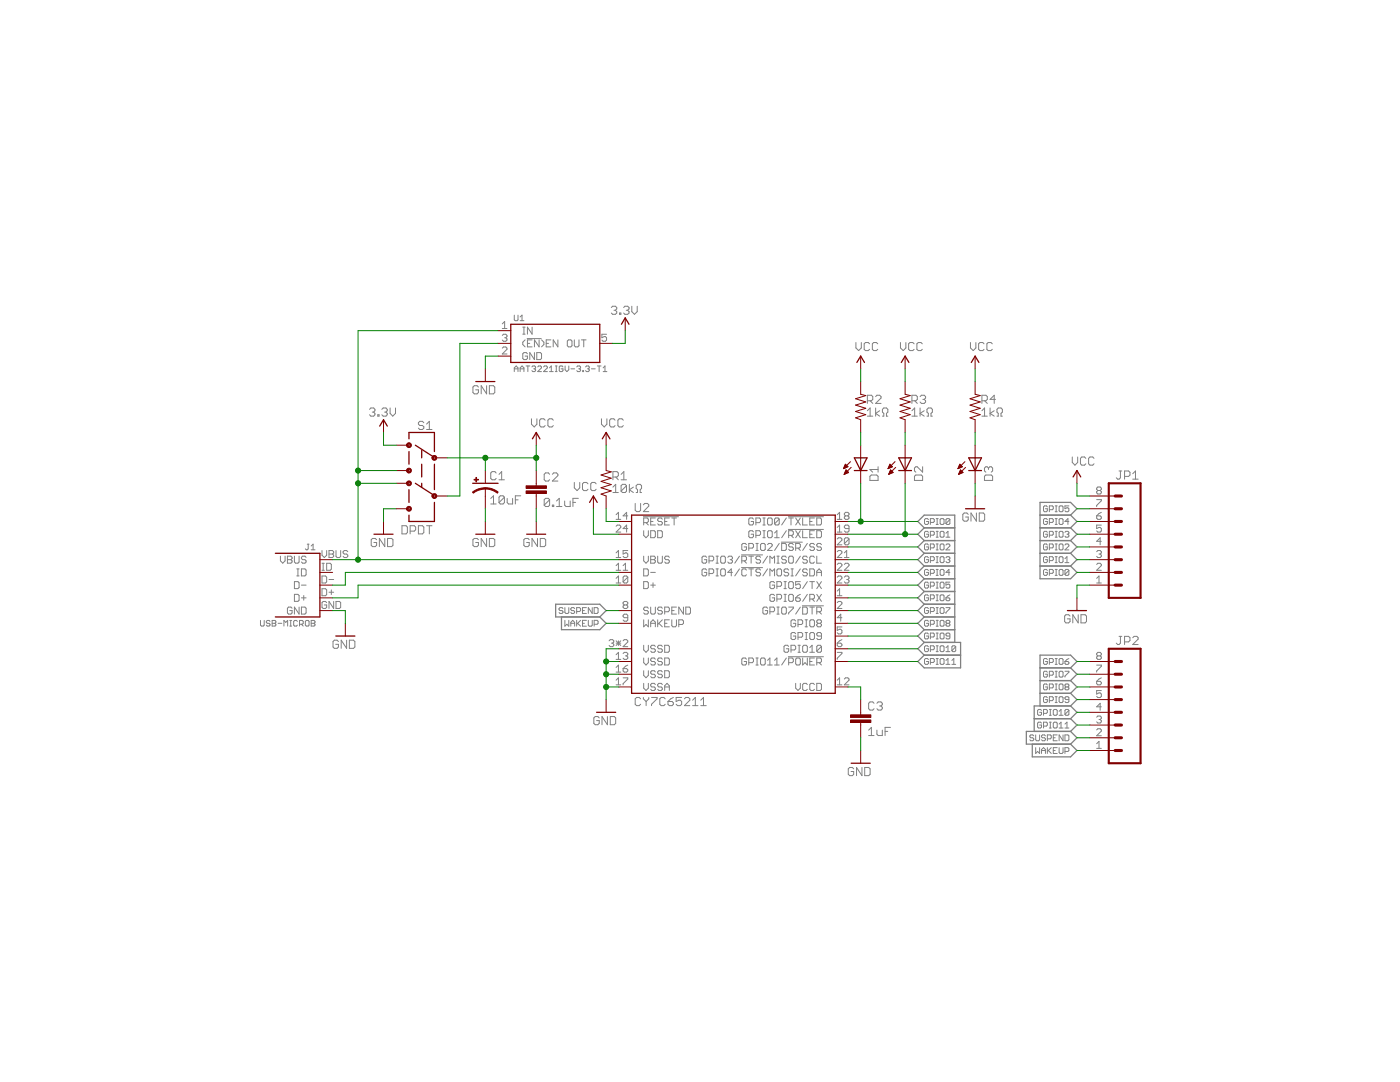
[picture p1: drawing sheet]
<svg xmlns="http://www.w3.org/2000/svg" width="279mm" height="216mm" viewBox="0 0 279 216" stroke-linecap="round" stroke-linejoin="round" font-family="sans-serif">
<g fill="none" stroke="#808080" stroke-width=".2">
<path d="M95.5 77.2l-.3-.2h-.5l-.3 .2v1.1l.3 .3h.5l.3-.3v-.5h-.6M97.1 77v1.6l-1.1-1.6v1.6M97.7 77h.8l.2 .2v1.1l-.2 .3h-.8zM100.2 69.5l.3-.3h.4l.3 .3v.2l-1 .9h1M100.2 64.6l.5-.4v1.4M100.2 65.6h1M100.2 66.9l.3-.2h.4l.3 .2v.3l-.3 .2M100.7 67.4h.2M100.9 67.4l.3 .2v.3l-.3 .2h-.4l-.3-.2M102.6 62.9v.9l.2 .2h.4l.2-.2v-.9M102.6 74.1v-.7l.4-.4 .4 .4v.7M102.6 73.6h.8"/>
<path d="M103.8 74.1v-.7l.4-.4 .4 .4v.7M103.8 64h.8M103.8 63.2l.4-.3v1.1M103.8 73.6h.8M104.3 66.7h.5M104.3 65.3h.5M104.6 65.3v1.4M104.8 67.8l-.5 .5v.4l.5 .5M105 73h.7M105.2 67.6h2.8M105.3 70.6l-.3-.2h-.4l-.3 .2v.9l.3 .3h.4l.3-.3v-.4h-.5M105.3 68.5h.4"/>
<path d="M105.3 73v1.1M106.2 73.2l.1-.2h.4l.2 .2-.2 .4M106.2 65.3v1.4l-.9-1.4v1.4M106.2 67.8h-.9v1.4h.9M106.5 73.6h.2M106.7 70.4v1.4l-1-1.4v1.4M106.7 73.6l.2 .2-.2 .3h-.4l-.1-.1M107.1 70.4h.7l.3 .2v.9l-.3 .3h-.7zM107.3 73.2l.2-.2h.4l.2 .2v.2l-.8 .7h.8M107.6 67.8v1.4l-.9-1.4v1.4M108.1 67.8l.4 .5v.4l-.4 .5M108.5 73.2l.2-.2h.4l.1 .2v.2l-.7 .7h.7"/>
<path d="M109 68.5h.5M109.7 74.1h.7M109.7 73.4l.3-.4v1.1M109.9 67.8h-.9v1.4h.9M110.8 73h.4M110.8 74.1h.4M111 73v1.1M111.3 67.8v1.4l-.9-1.4v1.4M112.4 73.2l-.2-.2h-.4l-.2 .2v.8l.2 .1h.4l.2-.1v-.4h-.4M112.8 73v.8l.3 .3 .4-.3v-.8M113.2 68.1l.3-.3h.4l.3 .3v.9l-.3 .2h-.4l-.3-.2zM113.9 73.6h.8"/>
<path d="M114.6 67.8v1.2l.3 .2h.4l.2-.2v-1.2M115.1 73.2l.2-.2h.4l.2 .2-.2 .4M115.5 73.6h.2M115.7 73.6l.2 .2-.2 .3h-.4l-.2-.1M116 67.8h1M116.3 74h.2v.1h-.2zM116.5 67.8v1.4M116.9 73.2l.2-.2h.3l.2 .2-.2 .4M117.2 73.6h.2M117.4 73.6l.2 .2-.2 .3h-.3l-.2-.1M118 73.6h.8M119.2 73h.8"/>
<path d="M119.6 73v1.1M120.4 74.1h.7M120.4 73.4l.3-.4v1.1M121.1 66.7h-1v.7l.7-.2 .3 .2v.5l-.3 .2h-.4l-.3-.2M122 61.4l.3-.3h.5l.3 .3v.2l-.3 .3M122.5 61.9h.3M122.8 61.9l.3 .3v.3l-.3 .2h-.5l-.3-.2M123.6 62.5h.3v.2h-.3zM124.5 61.4l.2-.3h.6l.2 .3v.2l-.2 .3M125 61.9h.3M125.3 61.9l.2 .3v.3l-.2 .2h-.6l-.2-.2M126.1 61.1v1.1l.5 .5 .6-.5v-1.1"/>
<path d="M170.8 68.3v1.1l.6 .6 .5-.6v-1.1M173.1 80h.8l.3-.3v-.6l-.3-.2h-.8v1.6M173.5 68.6l-.2-.3h-.6l-.2 .3v1.1l.2 .3h.6l.2-.3M173.7 80l.5 .5M174.8 79.1l.2-.2h.6l.2 .2v.3l-1 1.1h1M175.2 68.6l-.3-.3h-.5l-.3 .3v1.1l.3 .3h.5l.3-.3M179.7 68.3v1.1l.6 .6 .5-.6v-1.1M182 80h.8l.3-.3v-.6l-.3-.2h-.8v1.6M182.4 68.6l-.2-.3h-.6l-.3 .3v1.1l.3 .3h.6l.2-.3M182.5 80l.6 .5M183.6 79.1l.3-.2h.5l.3 .2v.3l-.3 .3M184.1 68.6l-.3-.3h-.5l-.3 .3v1.1l.3 .3h.5l.3-.3"/>
<path d="M184.2 79.7h.2M184.4 79.7l.3 .3v.2l-.3 .3h-.5l-.3-.3M193.7 68.3v1.1l.5 .6 .6-.6v-1.1M196 80h.8l.2-.3v-.6l-.2-.2h-.8v1.6M196.4 68.6l-.3-.3h-.5l-.3 .3v1.1l.3 .3h.5l.3-.3M196.5 80l.5 .5M198 68.6l-.2-.3h-.6l-.2 .3v1.1l.2 .3h.6l.2-.3M198.7 79.7h-1.1l.8-.8v1.6M73.7 81.7l.3-.3h.6l.2 .3v.3l-.2 .2M74.3 82.2h.3M74.6 82.2l.2 .3v.3l-.2 .2h-.6l-.3-.2M75.4 82.8h.2v.2h-.2z"/>
<path d="M76.2 81.7l.3-.3h.5l.3 .3v.3l-.3 .2M76.8 82.2h.2M77 82.2l.3 .3v.3l-.3 .2h-.5l-.3-.2M77.9 81.4v1.1l.5 .5 .5-.5v-1.1M84.6 84.3l-.3-.2h-.5l-.3 .2v.3l.3 .3h.5l.3 .3v.2l-.3 .3h-.5l-.3-.3M85.1 84.6l.6-.5v1.6M85.1 85.7h1.1M97.9 99.5l.6-.6v1.7M99 94.4l-.2-.3h-.6l-.3 .3v1.1l.3 .2h.6l.2-.2M99.6 95.7h1.1M99.6 94.7l.5-.6v1.6M100.7 99.2l-1.1 1.1"/>
<path d="M100.7 99.2v1.1l-.3 .3h-.6l-.2-.3M100.7 99.2l-.3-.3h-.6l-.2 .3v1.1M101.2 99.5v.8l.3 .3h.8v-1.1M102.8 99.7h.6M103.9 98.9h-1.1v1.7M106.1 83.6v1l.5 .6 .5-.6v-1M108.8 83.8l-.3-.2h-.5l-.3 .2v1.1l.3 .3h.5l.3-.3M109.7 94.6l-.3-.2h-.5l-.3 .2v1.1l.3 .3h.5l.3-.3M109.7 99.7l-.3-.3h-.5l-.3 .3v1.1M109.7 99.7v1.1l-.3 .3h-.5l-.3-.3M109.7 99.7l-1.1 1.1M110.2 94.6l.3-.2h.6l.2 .2v.3l-1.1 1.1h1.1"/>
<path d="M110.4 83.8l-.2-.2h-.6l-.3 .2v1.1l.3 .3h.6l.2-.3M111.1 100l.5-.6v1.7M112.7 100v.8l.3 .3h.8v-1.1M114.6 96.3v1l.6 .6 .5-.6v-1M115.4 99.4h-1.1v1.7M117.3 96.5l-.2-.2h-.6l-.3 .2v1.1l.3 .3h.6l.2-.3M119 96.5l-.3-.2h-.5l-.3 .2v1.1l.3 .3h.5l.3-.3M120 83.6v1l.6 .6 .5-.6v-1M122.3 97.2l.6-.6v1.7M122.3 98.3h1.1M122.3 95.2h.8l.3-.3v-.5l-.3-.3h-.8v1.6M122.7 83.8l-.2-.2h-.6l-.2 .2v1.1l.2 .3h.6l.2-.3"/>
<path d="M122.9 95.2l.5 .5M124 95.7h1M124 94.7l.5-.6v1.6M124.4 83.8l-.3-.2h-.5l-.3 .2v1.1l.3 .3h.5l.3-.3M125 96.9l-.2-.3h-.6l-.2 .3v1.1M125 96.9v1.1l-.2 .3h-.6l-.2-.3M125 96.9l-1 1.1M125.6 96.6v1.7M126.4 97.2l-.8 .5 .8 .6M127 98.3h.2v-.6l-.2-.2v-.6l.2-.3h.6l.2 .3v.6l-.2 .2v.6h.2M173.1 82l.6-.6v1.6M173.1 83h1.1"/>
<path d="M173.6 95l.3-.2h1.1l.2 .2v.9h-1.6zM174.8 81.4v1.6M175.2 93.1v1.1M175.2 93.7h-1.6l.6 .5M175.6 82l-.8 .5 .8 .5M176.1 83h.3v-.5l-.3-.3v-.5l.3-.3h.5l.3 .3v.5l-.3 .3v.5h.3M182 83h1.1M182 82l.5-.6v1.6M182.5 95l.3-.2h1.1l.2 .2v.9h-1.6zM183.6 81.4v1.6M184.1 93.1v1.1l-1.1-1.1h-.2l-.3 .3v.6l.3 .2M184.4 82l-.8 .5 .8 .5"/>
<path d="M185 83h.3v-.5l-.3-.3v-.5l.3-.3h.5l.3 .3v.5l-.3 .3v.5h.3M196 83h1M196 82l.5-.6v1.6M196.5 95l.2-.2h1.1l.3 .2v.9h-1.6zM197.3 93.4l-.3-.3h-.3l-.2 .3v.6l.2 .2M197.3 93.4l.2-.3h.3l.3 .3v.6l-.3 .2M197.3 93.4v.3M197.6 81.4v1.6M198.4 82l-.8 .5 .8 .5M199 83h.2v-.5l-.2-.3v-.5l.2-.3h.6l.2 .3v.5l-.2 .3v.5h.2M214 91.2v1.1l.5 .5 .6-.5v-1.1M216.7 91.5l-.3-.3h-.5l-.3 .3v1l.3 .3h.5l.3-.3"/>
<path d="M218.3 91.5l-.2-.3h-.6l-.2 .3v1l.2 .3h.6l.2-.3M218.9 99.7h.9v.2l-.9 1v.2M219.1 97.9h.5M219.1 97.9l-.2-.3v-.2l.2-.2h.5l.2 .2v.2l-.2 .3M219.1 97.9l-.2 .2v.2l.2 .3h.5l.2-.3v-.2l-.2-.2M223.3 94h.6M223.6 94v1.3l-.3 .3h-.2l-.3-.3M224.4 95.1h.8l.3-.3v-.5l-.3-.3h-.8v1.6M226.1 95.6h1M226.1 94.5l.5-.5v1.6M56 111v.9l.4 .5 .5-.5v-.9M57.4 111h.7l.2 .2v.2l-.2 .3 .2 .2v.2l-.2 .3h-.7z"/>
<path d="M57.4 111.7h.7M58.8 118.6h.7l.2 .2v1l-.2 .2h-.7zM58.8 116.1h.7l.2 .2v.9l-.2 .3h-.7zM58.8 111v1.1l.2 .3h.5l.2-.3v-1.1M59.2 114.9h.5M59.2 113.5h.5M59.5 113.5v1.4M60.2 119.3h.9M60.2 116.8h.9M60.2 113.5h.7l.2 .2v1l-.2 .2h-.7zM60.6 118.8v1M61.1 111.2l-.2-.2h-.5l-.2 .2v.2l.2 .3h.5l.2 .2v.2l-.2 .3h-.5l-.2-.3"/>
<path d="M61.3 108.6h.4M61.5 108.6v.9l-.2 .2-.4-.2M62.1 109.7h.8M62.1 108.9l.4-.3v1.1M64.3 117.5h.7l.2 .2v.9l-.2 .3h-.7zM64.3 114.9h.7l.2 .3v.9l-.2 .2h-.7zM64.3 113.8h.4M64.3 112.4h.4M64.3 109.9v.9l.4 .5 .5-.5v-.9M64.5 112.4v1.4M65.2 112.4h.7l.2 .2v1l-.2 .2h-.7zM65.7 109.9h.7l.2 .2v.2l-.2 .3 .2 .2v.2l-.2 .3h-.7z"/>
<path d="M65.7 115.6h.9M65.7 110.6h.7M65.7 118.2h.9M66.1 117.7v.9M67.1 109.9v1.1l.2 .3h.5l.2-.3v-1.1M69.4 110.1l-.2-.2h-.5l-.2 .2v.2l.2 .3h.5l.2 .2v.2l-.2 .3h-.5l-.2-.3M75.2 107.7l-.3-.3h-.6l-.2 .3v1.1l.2 .3h.6l.3-.3v-.6h-.6M76.8 107.4v1.7l-1.1-1.7v1.7M77.3 107.4h.9l.2 .3v1.1l-.2 .3h-.9zM80.2 104.9h.8l.3 .3v1.1l-.3 .2h-.8zM81.9 106h.8l.3-.3v-.5l-.3-.3h-.8v1.6M83.5 104.9h.8l.3 .3v1.1l-.3 .2h-.8z"/>
<path d="M85.1 104.9h1.1M85.7 104.9v1.6M95.5 107.7l-.3-.3h-.5l-.3 .3v1.1l.3 .3h.5l.3-.3v-.6h-.6M97.1 107.4v1.7l-1.1-1.7v1.7M97.7 107.4h.8l.2 .3v1.1l-.2 .3h-.8zM97.9 100.6h1.1M105.6 107.7l-.2-.3h-.6l-.3 .3v1.1l.3 .3h.6l.2-.3v-.6h-.5M107.3 107.4v1.7l-1.1-1.7v1.7M107.8 107.4h.8l.3 .3v1.1l-.3 .3h-.8zM110.2 100.8h.3v.3h-.3zM111.1 101.1h1M114.3 100.2h.6"/>
<path d="M123 102.7l.4-.5v1.4M123 110.3l.4-.4v1.4M123 112.9l.4-.5v1.4M123 115.4l.4-.5v1.4M123 116.3h.9M123 113.8h.9M123 105l.2-.2h.5l.2 .2v.2l-.9 1h.9M123 103.6h.9M123 111.3h.9M124.4 113.8h.9M124.4 112.9l.4-.5v1.4M125.3 102.9h-.9l.7-.7v1.4"/>
<path d="M125.3 105.5h-.9l.7-.7v1.4M125.3 109.9h-.9v.7l.4-.3h.3l.2 .3v.4l-.2 .3h-.5l-.2-.3M125.3 115.2v.9l-.2 .2h-.5l-.2-.2M125.3 115.2l-.2-.3h-.5l-.2 .3v.9M125.3 115.2l-.9 .9M126.8 100.5v1.3l.2 .3h.6l.2-.3v-1.3M128.4 100.7l.3-.2h.5l.3 .2v.3l-1.1 1.1h1.1M128.4 103.1h7M128.5 111v.9l.4 .5 .5-.5v-.9M128.5 104.3h.7l.2-.2v-.5l-.2-.2h-.7v1.4M128.5 105.9v.9l.4 .5 .5-.5v-.9M128.5 113.5h.7l.2 .2v1l-.2 .2h-.7z"/>
<path d="M128.5 116.1h.7l.2 .2v.9l-.2 .3h-.7zM128.9 104.3l.5 .5M129.9 105.9h.7l.2 .2v1l-.2 .2h-.7zM129.9 111h.7l.2 .2v.2l-.2 .3 .2 .2v.2l-.2 .3h-.7zM129.9 116.8h.9M129.9 114.2h.9M129.9 104.1h.4M129.9 111.7h.7M130.3 116.3v.9M130.8 103.4h-.9v1.4h.9M131.3 105.9h.7l.2 .2v1l-.2 .2h-.7zM131.3 111v1.1l.2 .3h.5l.2-.3v-1.1"/>
<path d="M132.2 103.6l-.2-.2h-.5l-.2 .2v.2l.2 .3h.5l.2 .2v.2l-.2 .3h-.5l-.2-.3M132.7 104.1h.4M133.6 103.4h-.9v1.4h.9M133.6 111.2l-.3-.2h-.4l-.2 .2v.2l.2 .3h.4l.3 .2v.2l-.3 .3h-.4l-.2-.3M134.1 103.4h.9M134.5 103.4v1.4M141 113.7l-.2-.2h-.5l-.2 .2v1l.2 .2h.5l.2-.2v-.5h-.4M141 111.2l-.2-.2h-.5l-.2 .2v.9l.2 .3h.5l.2-.3v-.4h-.4M141.5 111.9h.7l.2-.2v-.5l-.2-.2h-.7v1.4M141.5 114.4h.7l.2-.2v-.5l-.2-.2h-.7v1.4M142.9 114.9h.5M142.9 113.5h.5"/>
<path d="M142.9 111h.5M142.9 112.4h.5M143.1 111v1.4M143.1 113.5v1.4M143.8 111.2l.3-.2h.4l.3 .2v.9l-.3 .3h-.4l-.3-.3zM143.8 113.7l.3-.2h.4l.3 .2v1l-.3 .2h-.4l-.3-.2zM145.2 111.2l.3-.2h.4l.3 .2v.2l-.3 .3M145.7 111.7h.2M145.9 111.7l.3 .2v.2l-.3 .3h-.4l-.3-.3M146.2 114.2h-1l.7-.7v1.4M147.6 111l-1 1.4M147.6 113.5l-1 1.4"/>
<path d="M148 110.7h4.2M148 113.3h4.2M148 111.9h.7l.3-.2v-.5l-.3-.2h-.7v1.4M148.5 111.9l.5 .5M149 113.7l-.3-.2h-.4l-.3 .2v1l.3 .2h.4l.3-.2M149 108.7l-.3-.3h-.4l-.3 .3v.9l.3 .2h.4l.3-.2v-.5h-.5M149.4 109.4h.7l.3-.3v-.4l-.3-.3h-.7v1.4M149.4 113.5h1M149.4 111h1M149.9 111v1.4M149.9 113.5v1.4M150.4 103.6l-.3-.2h-.4l-.3 .2v.9l.3 .3h.4l.3-.3v-.4h-.5"/>
<path d="M150.4 106.1l-.3-.2h-.4l-.3 .2v1l.3 .2h.4l.3-.2v-.5h-.5M150.9 104.3h.7l.2-.2v-.5l-.2-.2h-.7v1.4M150.9 106.8h.7l.2-.2v-.5l-.2-.2h-.7v1.4M150.9 108.4h.4M150.9 109.8h.4M151.1 108.4v1.4M151.8 113.7l-.2-.2h-.5l-.2 .2v.3l.2 .2h.5l.2 .2v.3l-.2 .2h-.5l-.2-.2M151.8 111.2l-.2-.2h-.5l-.2 .2v.2l.2 .3h.5l.2 .2v.2l-.2 .3h-.5l-.2-.3M151.8 108.7l.2-.3h.5l.2 .3v.9l-.2 .2h-.5l-.2-.2zM152.3 103.4h.4M152.3 104.8h.4M152.3 105.9h.4"/>
<path d="M152.3 107.3h.4M152.5 103.4v1.4M152.5 105.9v1.4M153.2 108.7l.2-.3h.5l.2 .3v.2l-.9 .9h.9M153.2 111l-.9 1.4M153.2 113.5l-.9 1.4M153.4 103.4h.5l.2 .2v.9l-.2 .3h-.5l-.2-.3v-.9zM153.4 105.9h.5l.2 .2v1l-.2 .2h-.5l-.2-.2v-1zM153.6 112.4v-1.4l.5 .4 .5-.4v1.4M153.6 114.9v-1.4l.5 .5 .5-.5v1.4M154.6 118.8l-.3-.2h-.4l-.3 .2v1l.3 .2h.4l.3-.2v-.5h-.5M154.6 116.3l-.3-.2h-.4l-.3 .2v.9l.3 .3h.4l.3-.3v-.4h-.5"/>
<path d="M154.6 106.4l.4-.5v1.4M154.6 107.3h.9M155 119.5h.7l.3-.2v-.5l-.3-.2h-.7v1.4M155 113.7l.3-.2h.4l.3 .2v1l-.3 .2h-.4l-.3-.2zM155 117h.7l.3-.2v-.5l-.3-.2h-.7v1.4M155 111h.5M155 112.4h.5M155.3 111v1.4M155.5 103.6l-.2-.2h-.5l-.2 .2v.9M155.5 103.6l-.9 .9M155.5 103.6v.9l-.2 .3h-.5l-.2-.3M155.5 108.4l-.9 1.4"/>
<path d="M155.9 108.2h4.2M156 108.4h.7l.2 .3v.9l-.2 .2h-.7zM156.5 118.6h.4M156.5 120h.4M156.5 117.5h.4M156.5 116.1h.4M156.7 116.1v1.4M156.7 118.6v1.4M156.9 111.2l-.2-.2h-.5l-.2 .2v.2l.2 .3h.5l.2 .2v.2l-.2 .3h-.5l-.2-.3M156.9 103.4l-.9 1.4M156.9 105.9l-.9 1.4M157.3 103.1h7"/>
<path d="M157.3 105.6h7M157.4 106.8h.7l.2-.2v-.5l-.2-.2h-.7v1.4M157.4 113.7l-.2-.2h-.5l-.2 .2v.3l.2 .2h.5l.2 .2v.3l-.2 .2h-.5l-.2-.2M157.4 103.4h.9M157.6 118.6h.5l.2 .2v1l-.2 .2h-.5l-.2-.2v-1zM157.6 111h.5l.2 .2v.9l-.2 .3h-.5l-.2-.3v-.9zM157.6 116.1h.5l.2 .2v.9l-.2 .3h-.5l-.2-.3v-.9zM157.9 103.4v1.4M157.9 114.9h.4M157.9 113.5h.4M157.9 106.8l.4 .5M158.1 113.5v1.4"/>
<path d="M158.3 108.7l-.2-.3h-.5l-.2 .3v.2l.2 .2h.5l.2 .3v.2l-.2 .2h-.5l-.2-.2M158.8 109.4h.7l.2-.3v-.4l-.2-.3h-.7v1.4M158.8 119.3h.7l.2 .2v.3l-.2 .2h-.5l-.2-.2zM158.8 103.4l.9 1.4M158.8 105.9l.9 1.4M159.3 109.4l.4 .4M159.7 118.6l-.9 .7M159.7 116.1h-.9v.7l.5-.3h.2l.2 .3v.4l-.2 .3h-.5l-.2-.3M159.7 103.4l-.9 1.4M159.7 105.9l-.9 1.4M159.7 111l-.9 1.4M159.7 113.5l-.9 1.4"/>
<path d="M160.2 103.4v1.4h.9M160.2 105.9v1.4h.9M161.1 111.2l-.2-.2h-.5l-.2 .2v.2l.2 .3h.5l.2 .2v.2l-.2 .3h-.5l-.2-.3M161.1 118.6l-.9 1.4M161.1 113.7l-.2-.2h-.5l-.2 .2v.3l.2 .2h.5l.2 .2v.3l-.2 .2h-.5l-.2-.2M161.1 108.4l-.9 1.4M161.1 116.1l-.9 1.4M161.6 119.5h.7l.2-.2v-.5l-.2-.2h-.7v1.4M161.6 113.5h.7l.2 .2v1l-.2 .2h-.7zM161.6 116.1h.9M161.6 104.1h.5M161.6 106.6h.5"/>
<path d="M162.1 119.5l.4 .5M162.1 116.1v1.4M162.5 103.4h-.9v1.4h.9M162.5 105.9h-.9v1.4h.9M162.5 108.7l-.2-.3h-.5l-.2 .3v.2l.2 .2h.5l.2 .3v.2l-.2 .2h-.5l-.2-.2M162.5 111.2l-.2-.2h-.5l-.2 .2v.9l.2 .3h.5l.2-.3M163 118.6l.9 1.4M163 103.4h.7l.2 .2v.9l-.2 .3h-.7zM163 105.9h.7l.2 .2v1l-.2 .2h-.7zM163 111v1.4h.9M163 114.9v-.9l.5-.5 .4 .5v.9M163 114.2h.9"/>
<path d="M163 116.1l.9 1.4M163.9 118.6l-.9 1.4M163.9 108.7l-.2-.3h-.5l-.2 .3v.2l.2 .2h.5l.2 .3v.2l-.2 .2h-.5l-.2-.2M163.9 116.1l-.9 1.4M167.1 117.9l.5-.4v1.4M167.1 102.7l.5-.5v1.4M167.1 105.2l.5-.4v1.4M167.1 118.9h.9M167.1 112.6l.2-.2h.5l.2 .2v.3l-.9 .9h.9M167.1 115.2l.2-.3h.5l.2 .3v.2l-.9 .9h.9M167.1 107.5l.2-.2h.5l.2 .2v.3l-.9 .9h.9M167.1 110.1l.2-.2h.5l.2 .2v.2l-.9 1h.9"/>
<path d="M167.1 103.6h.9M167.1 106.2h.9M168.5 115.2l.2-.3h.5l.2 .3v.2l-.2 .2M168.5 112.6l.2-.2h.5l.2 .2v.3l-.9 .9h.9M168.5 111.3h.9M168.5 110.3l.5-.4v1.4M168.7 102.9l-.2-.2v-.2l.2-.3h.5l.2 .3v.2l-.2 .2M168.7 102.9l-.2 .3v.2l.2 .2h.5l.2-.2v-.2l-.2-.3M168.7 102.9h.5M169 115.6h.2M169.2 115.6l.2 .3v.2l-.2 .2h-.5l-.2-.2M169.4 107.5v1l-.2 .2h-.5l-.2-.2"/>
<path d="M169.4 105.5h-.7l-.2-.3v-.2l.2-.2h.5l.2 .2v.9l-.2 .3h-.5l-.2-.3M169.4 107.5l-.2-.2h-.5l-.2 .2v1M169.4 107.5l-.9 1M185.3 118.9l-.2-.2h-.4l-.2 .2v.8l.2 .2h.4l.2-.2v-.4h-.4M185.3 103.7l-.2-.2h-.4l-.2 .2v.8l.2 .1h.4l.2-.1v-.4h-.4M185.3 116.4l-.2-.2h-.4l-.2 .2v.7l.2 .2h.4l.2-.2v-.3h-.4M185.3 113.8l-.2-.2h-.4l-.2 .2v.8l.2 .2h.4l.2-.2v-.4h-.4M185.3 111.3l-.2-.2h-.4l-.2 .2v.8l.2 .2h.4l.2-.2v-.4h-.4M185.3 106.2l-.2-.2h-.4l-.2 .2v.8l.2 .2h.4l.2-.2v-.4h-.4M185.3 108.8l-.2-.3h-.4l-.2 .3v.7l.2 .2h.4l.2-.2v-.4h-.4M185.7 109.3h.6l.2-.2v-.3l-.2-.3h-.6v1.2M185.7 104.2h.6l.2-.1v-.4l-.2-.2h-.6v1.1"/>
<path d="M185.7 106.8h.6l.2-.2v-.4l-.2-.2h-.6v1.2M185.7 111.9h.6l.2-.2v-.4l-.2-.2h-.6v1.2M185.7 114.4h.6l.2-.2v-.4l-.2-.2h-.6v1.2M185.7 116.9h.6l.2-.1v-.4l-.2-.2h-.6v1.1M185.7 119.5h.6l.2-.2v-.4l-.2-.2h-.6v1.2M186.8 109.7h.4M186.8 108.5h.4M186.8 103.5h.4M186.8 104.6h.4M186.8 113.6h.4M186.8 114.8h.4M186.8 106h.4"/>
<path d="M186.8 107.2h.4M186.8 111.1h.4M186.8 112.3h.4M186.8 118.7h.4M186.8 119.9h.4M186.8 116.2h.4M186.8 117.3h.4M187 103.5v1.1M187 106v1.2M187 108.5v1.2M187 111.1v1.2M187 113.6v1.2"/>
<path d="M187 116.2v1.1M187 118.7v1.2M187.8 103.5h.4l.2 .2v.8l-.2 .1h-.4l-.2-.1v-.8zM187.8 106h.4l.2 .2v.8l-.2 .2h-.4l-.2-.2v-.8zM187.8 108.5h.4l.2 .3v.7l-.2 .2h-.4l-.2-.2v-.7zM187.8 111.1h.4l.2 .2v.8l-.2 .2h-.4l-.2-.2v-.8zM187.8 113.6h.4l.2 .2v.8l-.2 .2h-.4l-.2-.2v-.8zM187.8 116.2h.4l.2 .2v.7l-.2 .2h-.4l-.2-.2v-.7zM187.8 118.7h.4l.2 .2v.8l-.2 .2h-.4l-.2-.2v-.8zM188.8 119.3h.6l.2 .4-.2 .2h-.4l-.2-.2zM188.8 111.3l.2-.2h.4l.2 .2-.2 .4M188.8 108.8l.2-.3h.4l.2 .3v.1l-.8 .8h.8"/>
<path d="M188.8 107.2h.8M188.8 106.4l.4-.4v1.2M189.2 111.7h.2M189.4 111.7l.2 .2-.2 .4h-.4l-.2-.2M189.6 114.2h-.8l.6-.6v1.2M189.6 103.7l-.2-.2h-.4l-.2 .2v.8M189.6 103.7v.8l-.2 .1h-.4l-.2-.1M189.6 116.2h-.8v.6l.4-.2 .4 .2v.3l-.2 .2h-.4l-.2-.2M189.6 103.7l-.8 .8M189.6 118.7l-.8 .6M193.2 102.6l-.2-.2h-.6l-.2 .2v1.1l.2 .3h.6l.2-.3v-.5h-.5M194.9 102.4v1.6l-1.1-1.6v1.6"/>
<path d="M195.4 102.4h.8l.3 .2v1.1l-.3 .3h-.8zM209 113.8l-.2-.2h-.4l-.1 .2v.8l.1 .2h.4l.2-.2v-.4h-.4M209 103.7l-.2-.2h-.4l-.1 .2v.8l.1 .1h.4l.2-.1v-.4h-.4M209 111.3l-.2-.2h-.4l-.1 .2v.8l.1 .2h.4l.2-.2v-.4h-.4M209 106.2l-.2-.2h-.4l-.1 .2v.8l.1 .2h.4l.2-.2v-.4h-.4M209 108.8l-.2-.3h-.4l-.1 .3v.7l.1 .2h.4l.2-.2v-.4h-.4M209 101.1l-.2-.2h-.4l-.1 .2v.8l.1 .2h.4l.2-.2v-.4h-.4M209.4 109.3h.6l.2-.2v-.3l-.2-.3h-.6v1.2M209.4 106.8h.6l.2-.2v-.4l-.2-.2h-.6v1.2M209.4 104.2h.6l.2-.1v-.4l-.2-.2h-.6v1.1M209.4 114.4h.6l.2-.2v-.4l-.2-.2h-.6v1.2M209.4 101.7h.6l.2-.2v-.4l-.2-.2h-.6v1.2"/>
<path d="M209.4 111.9h.6l.2-.2v-.4l-.2-.2h-.6v1.2M210.6 109.7h.4M210.6 108.5h.4M210.6 103.5h.4M210.6 104.6h.4M210.6 113.6h.4M210.6 114.8h.4M210.6 106h.4M210.6 107.2h.4M210.6 111.1h.4M210.6 112.3h.4M210.6 100.9h.4"/>
<path d="M210.6 102.1h.4M210.8 100.9v1.2M210.8 103.5v1.1M210.8 106v1.2M210.8 108.5v1.2M210.8 111.1v1.2M210.8 113.6v1.2M211.6 108.5h.4l.2 .3v.7l-.2 .2h-.4l-.2-.2v-.7zM211.6 103.5h.4l.2 .2v.8l-.2 .1h-.4l-.2-.1v-.8zM211.6 113.6h.4l.2 .2v.8l-.2 .2h-.4l-.2-.2v-.8zM211.6 100.9h.4l.2 .2v.8l-.2 .2h-.4l-.2-.2v-.8zM211.6 106h.4l.2 .2v.8l-.2 .2h-.4l-.2-.2v-.8z"/>
<path d="M211.6 111.1h.4l.2 .2v.8l-.2 .2h-.4l-.2-.2v-.8zM212.5 108.8l.2-.3h.4l.2 .3v.1l-.8 .8h.8M212.5 106.2l.2-.2h.4l.2 .2-.2 .4M212.5 112.3h.8M212.5 111.5l.4-.4v1.2M212.9 106.6h.2M213.1 106.6l.2 .2-.2 .4h-.4l-.2-.2M213.3 104.1h-.8l.6-.6v1.1M213.3 113.8l-.2-.2h-.4l-.2 .2v.8M213.3 113.8v.8l-.2 .2h-.4l-.2-.2M213.3 100.9h-.8v.6l.4-.2 .4 .2v.4l-.2 .2h-.4l-.2-.2M213.3 113.8l-.8 .8"/>
<path d="M218.9 116.3h.9M218.9 112.6l.2-.2h.5l.2 .2v.3l-.9 .9h.9M218.9 102.9h.7l.2 .3v.2l-.2 .2h-.5l-.2-.2zM218.9 110.1l.2-.2h.5l.2 .2v.2l-.2 .3M218.9 115.4l.4-.5v1.4M219.3 110.6h.3M219.6 110.6l.2 .2v.2l-.2 .3h-.5l-.2-.3M219.8 104.8h-.9v.7l.4-.3h.3l.2 .3v.4l-.2 .3h-.5l-.2-.3M219.8 108h-.9l.7-.7v1.4M219.8 102.2l-.9 .7M52 123.8v.9l.2 .2h.3l.2-.2v-.9M53.9 124l-.2-.2h-.4l-.2 .4 .2 .2h.4l.2 .3-.2 .2h-.4l-.2-.2"/>
<path d="M54.3 123.8h.6l.2 .2-.2 .4 .2 .3-.2 .2h-.6zM54.3 124.4h.6M55.5 124.4h.7M56.7 124.9v-1.1l.3 .4 .4-.4v1.1M57.8 124.9h.4M57.8 123.8h.4M58 123.8v1.1M58.3 121.4l-.2-.3h-.5l-.2 .3v.9l.2 .2h.5l.2-.2v-.5h-.5M59.4 124l-.2-.2h-.4l-.2 .2v.7l.2 .2h.4l.2-.2M59.7 121.1v1.4l-.9-1.4v1.4M59.8 124.6h.5l.2-.2v-.4l-.2-.2h-.5v1.1M60.2 124.6l.3 .3"/>
<path d="M60.2 121.1h.7l.2 .3v.9l-.2 .2h-.7zM61.1 123.8h.4l.2 .2v.7l-.2 .2h-.4l-.2-.2v-.7zM62.1 123.8h.6l.2 .2-.2 .4 .2 .3-.2 .2h-.6zM62.1 124.4h.6M65.2 120.2l-.2-.2h-.5l-.2 .2v1l.2 .2h.5l.2-.2v-.5h-.5M66.6 120v1.4l-.9-1.4v1.4M67.1 120h.7l.2 .2v1l-.2 .2h-.7zM67.5 128l-.2-.3h-.6l-.2 .3v1.1l.2 .3h.6l.2-.3v-.5h-.5M69.2 127.7v1.7l-1.1-1.7v1.7M69.7 127.7h.8l.3 .3v1.1l-.3 .3h-.8zM112.4 121.4l-.2-.2h-.4l-.2 .2 .2 .4h.4l.2 .2-.2 .4h-.4l-.2-.2M112.7 121.2v1l.2 .2h.4l.2-.2v-1"/>
<path d="M112.7 123.8v1.1l.4-.3 .4 .3v-1.1M113.9 124.4h.8M113.9 124.9v-.7l.4-.4 .4 .4v.7M114.7 121.4l-.2-.2h-.4l-.2 .2 .2 .4h.4l.2 .2-.2 .4h-.4l-.2-.2M115.1 122h.6l.2-.2v-.4l-.2-.2h-.6v1.2M115.1 123.8v1.1M115.3 124.4l.6 .5M115.9 123.8l-.8 .8M116.2 124.4h.4M116.2 121.8h.4M117 123.8h-.8v1.1h.8M117 121.2h-.8v1.2h.8"/>
<path d="M117.4 123.8v1l.2 .1h.4l.2-.1v-1M118.2 121.2v1.2l-.8-1.2v1.2M118.6 124.6h.6l.2-.2v-.4l-.2-.2h-.6v1.1M118.6 121.2h.6l.2 .2v.8l-.2 .2h-.6zM121.6 127.9l.2-.3h.5l.2 .3v.2l-.2 .2M122 128.3h.3M122.3 128.3l.2 .3v.2l-.2 .2h-.5l-.2-.2M123 128.3h.9M123 127.9l.9 .9M123 130.6l.4-.4v1.4M123 133.2l.4-.5v1.4M123 135.7l.4-.4v1.4"/>
<path d="M123 136.7h.9M123 131.6h.9M123 134.1h.9M123.4 127.9v.9M123.9 127.9l-.9 .9M124.4 130.4l.2-.2h.5l.2 .2v.2l-.2 .3M124.4 127.9l.2-.3h.5l.2 .3v.2l-.9 .9h.9M124.4 133.4h.7l.2 .2v.3l-.2 .2h-.5l-.2-.2zM124.4 135.3h.9v.2l-.9 .9v.3M124.6 120.7l-.2-.2v-.3l.2-.2h.5l.2 .2v.3l-.2 .2M124.6 120.7l-.2 .2v.3l.2 .2h.5l.2-.2v-.3l-.2-.2M124.6 120.7h.5"/>
<path d="M124.8 130.9h.3M125.1 130.9l.2 .2v.2l-.2 .3h-.5l-.2-.3M125.3 123.3h-.7l-.2-.3v-.2l.2-.2h.5l.2 .2v.9l-.2 .3h-.5l-.2-.3M125.3 132.7l-.9 .7M127.8 139.4l-.2-.2h-.6l-.2 .2v1.1l.2 .3h.6l.2-.3M128.4 139.2v.2l.5 .6M128.5 136.4v.9l.4 .5 .5-.5v-.9M128.5 133.8v1l.4 .4 .5-.4v-1M128.5 123.7v1.4l.4-.5 .5 .5v-1.4M128.5 128.8v.9l.4 .5 .5-.5v-.9M128.5 131.3v.9l.4 .5 .5-.5v-.9M128.9 140v.8"/>
<path d="M129.4 121.4l-.2-.3h-.5l-.2 .3v.2l.2 .2h.5l.2 .3v.2l-.2 .2h-.5l-.2-.2M129.5 139.2v.2l-.6 .6M129.9 124.4h.9M129.9 121.1v1.2l.2 .2h.5l.2-.2v-1.2M129.9 125.1v-1l.4-.4 .5 .4v1M130 139.2h1.1v.2l-1.1 1.1v.3M130.8 136.6l-.2-.2h-.5l-.2 .2v.2l.2 .3h.5l.2 .2v.2l-.2 .3h-.5l-.2-.3M130.8 134.1l-.2-.3h-.5l-.2 .3v.2l.2 .2h.5l.2 .3v.2l-.2 .2h-.5l-.2-.2M130.8 129l-.2-.2h-.5l-.2 .2v.2l.2 .3h.5l.2 .2v.2l-.2 .3h-.5l-.2-.3M130.8 131.5l-.2-.2h-.5l-.2 .2v.3l.2 .2h.5l.2 .2v.3l-.2 .2h-.5l-.2-.2M131.3 123.7v1.4M131.5 124.4l.7 .7"/>
<path d="M132.2 136.6l-.2-.2h-.5l-.2 .2v.2l.2 .3h.5l.2 .2v.2l-.2 .3h-.5l-.2-.3M132.2 134.1l-.2-.3h-.5l-.2 .3v.2l.2 .2h.5l.2 .3v.2l-.2 .2h-.5l-.2-.2M132.2 121.4l-.2-.3h-.5l-.2 .3v.2l.2 .2h.5l.2 .3v.2l-.2 .2h-.5l-.2-.2M132.2 129l-.2-.2h-.5l-.2 .2v.2l.2 .3h.5l.2 .2v.2l-.2 .3h-.5l-.2-.3M132.2 131.5l-.2-.2h-.5l-.2 .2v.3l.2 .2h.5l.2 .2v.3l-.2 .2h-.5l-.2-.2M132.2 123.7l-.9 .9M132.7 124.4h.4M132.7 131.3h.6l.3 .2v1l-.3 .2h-.6zM132.7 122.1h.6l.3-.3v-.4l-.3-.3h-.6v1.4M132.7 128.8h.6l.3 .2v.9l-.3 .3h-.6zM132.7 133.8h.6l.3 .3v.9l-.3 .2h-.6zM132.7 137.8v-1l.4-.4 .5 .4v1"/>
<path d="M132.7 137.1h.9M132.8 139.4l-.3-.2h-.5l-.3 .2v1.1l.3 .3h.5l.3-.3M133.3 140h.8l.3 .3v.2l-.3 .3h-.5l-.3-.3zM133.6 123.7h-.9v1.4h.9M134.1 121.8h.4M134.1 123.7v1.1l.2 .3h.5l.2-.3v-1.1M134.4 139.2l-1.1 .8M135 121.1h-.9v1.4h.9M135.5 124.6h.7l.2-.2v-.5l-.2-.2h-.7v1.4M136 139.2h-1.1v.8l.6-.3h.3l.2 .3v.5l-.2 .3h-.6l-.3-.3M136.4 121.1v1.4l-.9-1.4v1.4M136.6 139.4l.3-.2h.5l.3 .2v.3l-1.1 1.1h1.1"/>
<path d="M136.9 121.1h.7l.2 .3v.9l-.2 .2h-.7zM138.2 139.7l.6-.5v1.6M139.8 139.7l.6-.5v1.6M149 131.5l-.3-.2h-.4l-.3 .2v1l.3 .2h.4l.3-.2v-.5h-.5M149.4 132.2h.7l.3-.2v-.5l-.3-.2h-.7v1.4M150.9 131.3h.4M150.9 132.7h.4M151.1 131.3v1.4M152 131.3h.5l.2 .2v1l-.2 .2h-.5l-.2-.2v-1zM153.2 131.8l.4-.5v1.4M153.2 121.4l-.2-.3h-.5l-.2 .3v.9l.2 .2h.5l.2-.2v-.5h-.5M153.2 132.7h.9"/>
<path d="M153.6 122.1h.7l.3-.3v-.4l-.3-.3h-.7v1.4M154.6 131.8l.4-.5v1.4M154.6 132.7h.9M155 121.1h.5M155 122.5h.5M155.3 121.1v1.4M156 121.4l.2-.3h.5l.2 .3v.9l-.2 .2h-.5l-.2-.2zM156.9 131.3l-.9 1.4M157.3 131h7M157.4 121.1h.9v.3l-.9 .9v.2M157.4 129l-.2-.2h-.5l-.2 .2v.9l.2 .3h.5l.2-.3v-.4h-.5M157.4 132.2h.7l.2-.2v-.5l-.2-.2h-.7v1.4"/>
<path d="M157.9 129.7h.7l.2-.2v-.5l-.2-.2h-.7v1.4M158.8 123.9l-.2-.2h-.5l-.2 .2v.9l.2 .3h.5l.2-.3v-.4h-.5M158.8 126.4l-.2-.2h-.5l-.2 .2v1l.2 .2h.5l.2-.2v-.5h-.5M158.8 136.4v.9l.5 .5 .4-.5v-.9M159 131.3h.5l.2 .2v1l-.2 .2h-.5l-.2-.2v-1zM159.3 127.1h.7l.2-.2v-.5l-.2-.2h-.7v1.4M159.3 124.6h.7l.2-.2v-.5l-.2-.2h-.7v1.4M159.3 128.8h.4M159.3 130.2h.4M159.5 128.8v1.4M159.7 121.1l-.9 1.4M160.1 120.9h4.2"/>
<path d="M160.2 121.1h.7l.2 .3v.9l-.2 .2h-.7zM160.2 131.3v1.4l.5-.5 .4 .5v-1.4M160.4 128.8h.5l.2 .2v.9l-.2 .3h-.5l-.2-.3v-.9zM160.7 127.6h.4M160.7 123.7h.4M160.7 125.1h.4M160.7 126.2h.4M160.9 123.7v1.4M160.9 126.2v1.4M161.1 136.6l-.2-.2h-.5l-.2 .2v.9l.2 .3h.5l.2-.3M161.6 121.1h.9M161.6 129.2l.5-.4v1.4"/>
<path d="M161.6 130.2h.9M161.6 132h.5M161.8 123.7h.5l.2 .2v.9l-.2 .3h-.5l-.2-.3v-.9zM161.8 126.2h.5l.2 .2v1l-.2 .2h-.5l-.2-.2v-1zM162.1 121.1v1.4M162.5 131.3h-.9v1.4h.9M162.5 136.6l-.2-.2h-.5l-.2 .2v.9l.2 .3h.5l.2-.3M163 122.1h.7l.2-.3v-.4l-.2-.3h-.7v1.4M163 132.2h.7l.2-.2v-.5l-.2-.2h-.7v1.4M163 136.4h.7l.2 .2v.9l-.2 .3h-.7zM163.2 124.4h.5M163.2 124.4l-.2-.3v-.2l.2-.2h.5l.2 .2v.2l-.2 .3"/>
<path d="M163.2 124.4l-.2 .2v.2l.2 .3h.5l.2-.3v-.2l-.2-.2M163.5 132.2l.4 .5M163.5 122.1l.4 .4M163.9 126.9h-.7l-.2-.2v-.3l.2-.2h.5l.2 .2v1l-.2 .2h-.5l-.2-.2M163.9 129l-.2-.2h-.5l-.2 .2v.9M163.9 129v.9l-.2 .3h-.5l-.2-.3M163.9 129l-.9 .9M167.1 120.2l.2-.2h.5l.2 .2v.3l-.9 .9h.9M167.1 135.7l.5-.4v1.4M167.1 128.3h.7l.2 .3v.2l-.2 .2h-.5l-.2-.2zM167.1 130.2h.9v.2l-.9 .9v.3M167.1 136.7h.9"/>
<path d="M168 125.1h-.9v.7l.5-.2h.2l.2 .2v.5l-.2 .2h-.5l-.2-.2M168 123.3h-.9l.7-.7v1.4M168 127.6l-.9 .7M168.5 135.5l.2-.2h.5l.2 .2v.2l-.9 1h.9M185.3 124l-.2-.2h-.4l-.2 .2v.8l.2 .1h.4l.2-.1v-.4h-.4M185.3 121.4l-.2-.2h-.4l-.2 .2v.8l.2 .2h.4l.2-.2v-.4h-.4M185.3 129.1l-.2-.2h-.4l-.2 .2v.7l.2 .2h.4l.2-.2v-.3h-.4M185.3 126.5l-.2-.2h-.4l-.2 .2v.8l.2 .2h.4l.2-.2v-.4h-.4M185.3 131.6l-.2-.2h-.4l-.2 .2v.8l.2 .2h.4l.2-.2v-.4h-.4M185.7 124.6h.6l.2-.2v-.4l-.2-.2h-.6v1.1M185.7 127.1h.6l.2-.2v-.4l-.2-.2h-.6v1.2M185.7 122h.6l.2-.2v-.4l-.2-.2h-.6v1.2"/>
<path d="M185.7 129.6h.6l.2-.1v-.4l-.2-.2h-.6v1.1M185.7 132.2h.6l.2-.2v-.4l-.2-.2h-.6v1.2M186.8 124.9h.4M186.8 123.8h.4M186.8 131.4h.4M186.8 132.6h.4M186.8 128.9h.4M186.8 130h.4M186.8 126.3h.4M186.8 127.5h.4M186.8 121.2h.4M186.8 122.4h.4"/>
<path d="M187 121.2v1.2M187 123.8v1.1M187 126.3v1.2M187 128.9v1.1M187 131.4v1.2M187.6 124l.2-.2h.4l.2 .2v.8l-.2 .1h-.4l-.2-.1zM187.8 121.2h.4l.2 .2v.8l-.2 .2h-.4l-.2-.2v-.8zM187.8 126.3h.4l.2 .2v.8l-.2 .2h-.4l-.2-.2v-.8zM187.8 128.9h.4l.2 .2v.7l-.2 .2h-.4l-.2-.2v-.7zM187.8 131.4h.4l.2 .2v.8l-.2 .2h-.4l-.2-.2v-.8zM188.8 121.2h.8v.2l-.8 .8v.2M188.8 129.2l.4-.3v1.1"/>
<path d="M188.8 131.8l.4-.4v1.2M188.8 132.6h.8M188.8 130h.8M189 124.4l-.2 .2 .2 .3h.4l.2-.1-.2-.4M189 124.4l-.2-.2 .2-.4h.4l.2 .2-.2 .4M189 124.4h.4M189.6 126.9h-.6l-.2-.2 .2-.4h.4l.2 .2v.8l-.2 .2h-.4l-.2-.2M190 132.6h.7M190 131.8l.4-.4v1.2M190.7 129.1l-.2-.2h-.3l-.2 .2v.7M190.7 129.1v.7l-.2 .2h-.3l-.2-.2M190.7 129.1l-.7 .7"/>
<path d="M209 131.6l-.2-.2h-.4l-.1 .2v.8l.1 .2h.4l.2-.2v-.4h-.4M209 134.1l-.2-.2h-.4l-.1 .2v.8l.1 .2h.4l.2-.2v-.4h-.4M209 136.7l-.2-.2h-.4l-.1 .2v.8l.1 .1h.4l.2-.1v-.4h-.4M209 139.2l-.2-.2h-.4l-.1 .2v.8l.1 .2h.4l.2-.2v-.4h-.4M209.4 132.2h.6l.2-.2v-.4l-.2-.2h-.6v1.2M209.4 134.7h.6l.2-.2v-.4l-.2-.2h-.6v1.2M209.4 137.3h.6l.2-.2v-.4l-.2-.2h-.6v1.1M209.4 139.8h.6l.2-.2v-.4l-.2-.2h-.6v1.2M210.6 131.4h.4M210.6 132.6h.4M210.6 139h.4M210.6 136.5h.4"/>
<path d="M210.6 137.6h.4M210.6 133.9h.4M210.6 135.1h.4M210.8 131.4v1.2M210.8 133.9v1.2M210.8 136.5v1.1M210.8 139v1.2M211.6 131.4h.4l.2 .2v.8l-.2 .2h-.4l-.2-.2v-.8zM211.6 133.9h.4l.2 .2v.8l-.2 .2h-.4l-.2-.2v-.8zM211.6 136.5h.4l.2 .2v.8l-.2 .1h-.4l-.2-.1v-.8zM211.6 139h.4l.2 .2v.8l-.2 .2h-.4l-.2-.2v-.8zM212.5 132h.6l.2 .4-.2 .2h-.4l-.2-.2z"/>
<path d="M212.5 133.9h.8v.2l-.8 .8v.2M212.7 137.1h.4M212.7 137.1l-.2-.2 .2-.4h.4l.2 .2-.2 .4M212.7 137.1l-.2 .2 .2 .3h.4l.2-.1-.2-.4M213.3 139.6h-.6l-.2-.2 .2-.4h.4l.2 .2v.8l-.2 .2h-.4l-.2-.2M213.3 131.4l-.8 .6M213.6 122.9l-.3-.2h-.6l-.2 .2v1.1l.2 .3h.6l.3-.3v-.5h-.6M215.2 122.7v1.6l-1.1-1.6v1.6M215.7 122.7h.9l.2 .2v1.1l-.2 .3h-.9zM218.9 132.7h.9v.2l-.9 1v.2M218.9 136h.7l.2 .2v.2l-.2 .3h-.5l-.2-.3zM219.1 130.9l-.2-.3v-.2l.2-.2h.5l.2 .2v.2l-.2 .3"/>
<path d="M219.1 130.9l-.2 .2v.2l.2 .3h.5l.2-.3v-.2l-.2-.2M219.1 130.9h.5M219.8 137.8h-.9v.7l.4-.2h.3l.2 .2v.5l-.2 .2h-.5l-.2-.2M219.8 135.3l-.9 .7M223.3 127h.6M223.6 127v1.3l-.3 .3h-.2l-.3-.3M224.4 128.1h.8l.3-.3v-.5l-.3-.3h-.8v1.6M226.1 127.3l.2-.3h.6l.2 .3v.2l-1 1.1h1M119.6 143.3l-.3-.3h-.5l-.3 .3v1l.3 .3h.5l.3-.3v-.5h-.5M121.2 143v1.6l-1.1-1.6v1.6M121.8 143h.8l.3 .3v1l-.3 .3h-.8zM138.2 140.8h1.1"/>
<path d="M139.8 140.8h1.1M170.4 153.4l-.3-.3h-.5l-.3 .3v1.1l.3 .3h.5l.3-.3v-.6h-.6M172 153.1v1.7l-1.1-1.7v1.7M172.6 153.1h.8l.3 .3v1.1l-.3 .3h-.8zM173.4 145.7l.5-.6v1.7M173.4 146.8h1M174.4 140.3l-.2-.2h-.6l-.2 .2v1.1l.2 .3h.6l.2-.3M175 145.7v.8l.3 .3h.8v-1.1M175 140.3l.3-.2h.5l.3 .2v.3l-.3 .3M175.5 140.9h.3M175.8 140.9l.3 .2v.3l-.3 .3h-.5l-.3-.3M176.6 145.9h.6"/>
<path d="M177.7 145.1h-1.1v1.7M206.3 146.8l-.2-.2h-.4l-.2 .2 .2 .4h.4l.2 .2-.2 .4h-.4l-.2-.2M206.7 146.6v1l.2 .2h.4l.2-.2v-1M206.7 149.2v1.1l.4-.4 .4 .4v-1.1M207.9 144.3l-.2-.2h-.4l-.2 .2v.8l.2 .2h.4l.2-.2v-.4h-.4M207.9 141.8l-.2-.2h-.4l-.2 .2v.7l.2 .2h.4l.2-.2v-.4h-.4M207.9 150.3v-.7l.4-.4 .3 .4v.7M207.9 149.8h.7M208.3 142.3h.5l.2-.2v-.3l-.2-.2h-.5v1.1M208.3 144.9h.5l.2-.2v-.4l-.2-.2h-.5v1.2M208.6 146.8l-.2-.2h-.4l-.1 .4 .1 .2h.4l.2 .4-.2 .2h-.4l-.1-.2M209 147.4h.6l.2-.2v-.4l-.2-.2h-.6v1.2"/>
<path d="M209 149.2v1.1M209.2 149.8l.6 .5M209.4 144.1h.4M209.4 145.3h.4M209.4 141.6h.4M209.4 142.7h.4M209.6 141.6v1.1M209.6 144.1v1.2M209.8 149.2l-.8 .7M210.2 141.8l.2-.2h.4l.2 .2v.7l-.2 .2h-.4l-.2-.2zM210.2 147.2h.4M210.2 149.8h.4"/>
<path d="M210.4 144.1h.4l.2 .2v.8l-.2 .2h-.4l-.2-.2v-.8zM210.6 140.2h.4M211 146.6h-.8v1.2h.8M211 149.2h-.8v1.1h.8M211.4 141.9l.4-.3v1.1M211.4 149.2v1l.2 .1h.4l.2-.1v-1M211.4 145.3h.8M211.4 144.5l.4-.4v1.2M211.4 142.7h.8M212.2 146.6v1.2l-.8-1.2v1.2M212.5 146.6h.6l.2 .2v.8l-.2 .2h-.6zM212.5 149.9h.6l.2-.1v-.4l-.2-.2h-.6v1.1"/>
<path d="M212.5 144.5l.4-.4v1.2M212.5 145.3h.8M213.3 141.8l-.2-.2h-.4l-.2 .2v.7M213.3 141.8v.7l-.2 .2h-.4l-.2-.2M213.3 141.8l-.8 .7M218.9 148.4l.4-.5v1.4M218.9 143.1l.2-.2h.5l.2 .2v.2l-.2 .3M218.9 145.6l.2-.2h.5l.2 .2v.3l-.9 .9h.9M218.9 149.3h.9M219.3 143.6h.3M219.6 143.6l.2 .2v.2l-.2 .3h-.5l-.2-.3M219.8 141h-.9l.7-.7v1.4"/>
</g>
<g fill="none" stroke="#808080" stroke-width=".25">
<path d="M184.4 105.3l-1.2-1.2 1.2-1.3h6.1v25.4M184.4 105.3h6.1M184.4 115.5h6.1M184.4 112.9h6.1M184.4 105.3l-1.2 1.3 1.2 1.3M184.4 107.9h6.1M184.4 110.4h6.1M184.4 107.9l-1.2 1.2 1.2 1.3M184.4 110.4l-1.2 1.3 1.2 1.2M184.4 118l-1.2 1.3 1.2 1.3M184.4 118h6.1M184.4 112.9l-1.2 1.3 1.2 1.3"/>
<path d="M184.4 115.5l-1.2 1.3 1.2 1.2M207.6 102.8h6.1M207.6 105.3h6.1M207.6 112.9h6.1M207.6 107.9h6.1M207.6 110.4h6.1M213.7 102.8l1.2-1.3-1.2-1.3h-6.1v15.3h6.1l1.2-1.3-1.2-1.3M213.7 110.4l1.2 1.3-1.2 1.2M213.7 107.9l1.2 1.2-1.2 1.3M213.7 105.3l1.2 1.3-1.2 1.3M213.7 102.8l1.2 1.3-1.2 1.2M110.9 120.6h8.8l1.3 1.2-1.3 1.3h-8.8z"/>
<path d="M112.1 123.1v2.5h7.6l1.3-1.2-1.3-1.3M184.4 128.2h7.3v5.1h-7.3l-1.2-1.3 1.2-1.3M184.4 130.7h7.3M184.4 128.2l-1.2 1.3 1.2 1.2M184.4 125.6l-1.2 1.3 1.2 1.3M184.4 125.6h6.1M184.4 123.1l-1.2 1.3 1.2 1.2M184.4 123.1h6.1M184.4 120.6l-1.2 1.2 1.2 1.3M184.4 120.6h6.1M207.6 133.3h6.1M207.6 138.3h6.1"/>
<path d="M207.6 135.8h6.1M213.7 133.3l1.2-1.3-1.2-1.3h-6.1v10.2M213.7 138.3l1.2 1.3-1.2 1.3M213.7 135.8l1.2 1.3-1.2 1.2M213.7 133.3l1.2 1.2-1.2 1.3M206 148.5v2.5h7.7l1.2-1.2-1.2-1.3M206.4 143.4h7.3M213.7 143.4l1.2 1.3-1.2 1.2M213.7 145.9h-8.9v2.6h8.9M213.7 140.9h-7.3v5M213.7 140.9l1.2 1.2-1.2 1.3M213.7 145.9l1.2 1.3-1.2 1.3"/>
</g>
<g fill="none" stroke="#800000" stroke-width=".2">
<path d="M96.9 73.6v2.5M99.4 66h2.5M99.4 68.5h2.5M99.4 71.1h2.5M119.7 68.5h2.5M124.8 63.4v2.6M171.8 71.1v2.5M171.8 76.1v2.6l1 .2-2 .7 2 .6-2 .6 2 .7-2 .6 2 .6-2 .7 1 .4v2.5M180.6 71.1v2.5M180.6 76.1v2.6l1.1 .2-2.1 .7 2.1 .6-2.1 .6 2.1 .7-2.1 .6 2.1 .6-2.1 .7 1 .4v2.5M194.6 71.1v2.5M194.6 76.1v2.6l1 .2-2 .7 2 .6-2 .6 2 .7-2 .6 2 .6-2 .7 1 .4v2.5"/>
<path d="M76.5 83.8v2.5M79.1 88.8h2.5M79.1 93.9h2.5M79.1 96.4h2.5M86.7 91.4h2.5M86.7 99h2.5M96.9 93.9v2.5M96.9 97.5v4M107 86.3v2.5M107 93.9v3M107 98.5v3M118.4 99v2.5"/>
<path d="M121 86.3v2.5M121 91.4v2.5l1 .2-2 .7 2 .6-2 .7 2 .6-2 .6 2 .7-2 .6 1 .4v2.5M168.4 93.5h.1M168.4 93.4h.3M168.4 93.2h.6M168.5 93.1h.7M168.5 94.6h.2M168.6 93h.5M168.6 94.4h.4M168.6 92.9h.4M168.6 94.3h.7M168.7 92.8h.1"/>
<path d="M168.7 94.2h.6M168.7 92.6l.5 .5-.9 .4zM168.7 94.1h.4M168.8 94h.2M168.8 93.8h.1M168.8 93.8l.6 .5-.9 .4zM169.7 92.1l-1.4 1.4M169.9 93.3l-1.4 1.4M171.8 88.8v7.6M177.2 93.5h.1M177.3 93.4h.3M177.3 93.2h.6"/>
<path d="M177.4 93.1h.7M177.4 94.6h.2M177.4 93h.5M177.4 94.4h.5M177.5 92.9h.3M177.5 94.3h.7M177.5 92.8h.2M177.5 94.2h.6M177.6 94.1h.4M177.6 92.6l.5 .5-.9 .4zM177.7 94h.2M177.7 93.8h.1"/>
<path d="M177.7 93.8l.5 .5-.8 .4zM178.6 92.1l-1.4 1.4M178.8 93.3l-1.4 1.4M180.6 88.8v7.6M191.2 93.5h.1M191.3 93.4h.3M191.3 93.2h.6M191.3 94.6h.3M191.4 93.1h.6M191.4 93h.5M191.4 94.4h.4M191.5 92.9h.3"/>
<path d="M191.5 94.3h.6M191.5 92.8h.2M191.5 94.2h.6M191.6 94.1h.4M191.6 92.6l.5 .5-.9 .4zM191.6 94h.3M191.7 93.8h.1M191.7 93.8l.5 .5-.9 .4zM192.6 92.1l-1.4 1.4M192.7 93.3l-1.4 1.4M194.6 88.8v7.6M194.6 99v2.5"/>
<path d="M214.9 93.9v2.5M217.5 99h5M63.8 119.3h2.6M63.8 116.8h2.6M63.8 114.2h2.6M63.8 111.7h2.6M76.5 104.1v2.5M79.1 101.5h2.5M96.9 104.1v2.5M107 104.1v2.5M123.5 116.8h2.5M123.5 114.2h2.5"/>
<path d="M123.5 104.1h2.5M123.5 111.7h2.5M123.5 106.6h2.5M166.7 119.3h2.5M166.7 116.8h2.5M166.7 114.2h2.5M166.7 104.1h2.5M166.7 111.7h2.5M166.7 106.6h2.5M166.7 109.1h2.5M214.9 119.3v2.5M217.5 116.8h5"/>
<path d="M217.5 114.2h5M217.5 104.1h5M217.5 111.7h5M217.5 106.6h5M217.5 109.1h5M217.5 101.5h5M63.8 121.8h2.6M68.9 124.4v2.5M121 139.6v2.5M123.5 121.8h2.5M123.5 129.5h2.5M123.5 124.4h2.5"/>
<path d="M123.5 132h2.5M123.5 137.1h2.5M123.5 134.5h2.5M166.7 121.8h2.5M166.7 129.5h2.5M166.7 124.4h2.5M166.7 126.9h2.5M166.7 132h2.5M166.7 137.1h2.5M171.8 139.6v3M217.5 132h5M217.5 137.1h5"/>
<path d="M217.5 134.5h5M217.5 139.6h5M171.8 144.2v3M171.8 149.8v2.5M217.5 149.8h5M217.5 147.2h5M217.5 144.7h5M217.5 142.1h5"/>
</g>
<g fill="none" stroke="#800000" stroke-width=".25">
<path d="M95 76.1h3.8M101.9 64.7h17.8v7.6h-17.8zM124 64.7l.8-1.3 .7 1.3M171 72.3l.8-1.2 .7 1.2M179.9 72.3l.7-1.2 .8 1.2M193.8 72.3l.8-1.2 .8 1.2M75.8 85l.7-1.2 .8 1.2M81.6 87.6v-1.3h5.1v3.8M81.6 90.1v2.5M81.6 97.7v2.5M82.9 88.8l3.5 2.3M82.9 96.4l3.5 2.3"/>
<path d="M84.2 89.9v1.5M84.2 92.6v2.6M84.2 96.4v.8M86.7 92.6v5.1M94.3 96.4h5.1M106.3 87.6l.7-1.3 .8 1.3M120.2 87.6l.8-1.3 .7 1.3M170.5 91.4h2.5l-1.2 2.5zM170.5 93.9h2.5M179.4 93.9h2.5M179.4 91.4h2.5l-1.3 2.5zM193.3 93.9h2.6"/>
<path d="M193.3 91.4h2.6l-1.3 2.5zM214.2 95.2l.7-1.3 .8 1.3M54.9 110.4h8.9v12.7h-8.9M74.6 106.6h3.8M86.7 100.2v3.9h-5.1v-1.3M95 106.6h3.8M105.1 106.6h3.8M117.7 100.2l.7-1.2 .8 1.2M126 102.8h40.7v35.5h-40.7zM192.7 101.5h3.8M67 126.9h3.8M213 121.8h3.8"/>
<path d="M119.1 142.1h3.8M169.9 152.3h3.8"/>
</g>
<g fill="#800000" stroke="#800000" stroke-width=".2">
<path d="M86.4 91a.48 .48 0 0 1 .7 .1 .48 .48 0 0 1-.3 .7 .48 .48 0 0 1-.6-.4h.3a.23 .23 0 0 1 .3-.2 .23 .23 0 0 1 .1 .3 .23 .23 0 0 1-.4 0l-.3-.1z" fill-rule="evenodd"/>
<path d="M81.3 88.5a.49 .49 0 0 1 .8 .1 .49 .49 0 0 1-.4 .7 .49 .49 0 0 1-.6-.5h.3a.23 .23 0 0 1 .3-.2 .23 .23 0 0 1 .1 .4 .23 .23 0 0 1-.4-.1l-.3-.1z" fill-rule="evenodd"/>
<path d="M81.3 93.5a.49 .49 0 0 1 .8 .2 .49 .49 0 0 1-.4 .7 .49 .49 0 0 1-.6-.5h.3a.23 .23 0 0 1 .3-.2 .23 .23 0 0 1 .1 .4 .23 .23 0 0 1-.4-.1l-.3-.1z" fill-rule="evenodd"/>
<path d="M81.3 96.1a.49 .49 0 0 1 .8 .1 .49 .49 0 0 1-.4 .7 .49 .49 0 0 1-.6-.5h.3a.23 .23 0 0 1 .3-.2 .23 .23 0 0 1 .1 .4 .23 .23 0 0 1-.4-.1l-.3-.1z" fill-rule="evenodd"/>
<path d="M81.3 101.1a.49 .49 0 0 1 .8 .2 .49 .49 0 0 1-.4 .7 .49 .49 0 0 1-.6-.5h.3a.23 .23 0 0 1 .3-.2 .23 .23 0 0 1 .1 .4 .23 .23 0 0 1-.4-.1l-.3-.1z" fill-rule="evenodd"/>
<path d="M86.4 98.6a.48 .48 0 0 1 .7 .1 .48 .48 0 0 1-.3 .7 .48 .48 0 0 1-.6-.4h.3a.23 .23 0 0 1 .3-.2 .23 .23 0 0 1 .1 .3 .23 .23 0 0 1-.4 0l-.3-.1z" fill-rule="evenodd"/>
<path d="M96.9 97.3l1.3 .2 1.2 .7-.1 .2-1.4-.7-1-.1z" fill-rule="evenodd"/>
<path d="M94.3 98.2l1.2-.7 1.4-.2v.3l-1.5 .3-.9 .5z" fill-rule="evenodd"/>
</g>
<g fill="#800000" stroke="#800000" stroke-width=".2">
<path d="M94.6 95.7h.9v.1h-.9z"/>
<path d="M95 95.3h.1v.9h-.1z"/>
<path d="M105 98h4.1v.5h-4.1z"/>
<path d="M105 96.9h4.1v.6h-4.1z"/>
<path d="M169.7 143.7h4.1v.5h-4.1z"/>
<path d="M169.7 142.6h4.1v.6h-4.1z"/>
</g>
<path d="M221.3 96.4h6.3v22.9h-6.3zM221.3 129.5h6.3v22.8h-6.3z" fill="none" stroke="#800000" stroke-width=".42"/>
<g fill="none" stroke="#800000" stroke-width=".61">
<path d="M222.5 99h1.3M222.5 111.7h1.3M222.5 114.2h1.3M222.5 116.8h1.3M222.5 106.6h1.3M222.5 109.1h1.3M222.5 104.1h1.3M222.5 101.5h1.3M222.5 139.6h1.3M222.5 137.1h1.3M222.5 134.5h1.3M222.5 132h1.3"/>
<path d="M222.5 144.7h1.3M222.5 147.2h1.3M222.5 149.8h1.3M222.5 142.1h1.3"/>
</g>
<g fill="none" stroke="#008000" stroke-width=".2">
<path d="M99.4 66h-27.9v45.7M99.4 71.1h-2.5v2.5M99.4 68.5h-7.6v30.5h-2.6M124.8 66v2.5h-2.6M171.8 73.6v2.5M180.6 73.6v2.5M194.6 73.6v2.5M71.5 96.4h7.6M71.5 93.9h7.6M76.5 86.3v2.5h2.6M89.2 91.4h17.8M96.9 91.4v2.5"/>
<path d="M107 88.8v5.1M121 88.8v2.6M171.8 86.3v2.5M171.8 96.4v7.7M180.6 86.3v2.5M180.6 96.4v10.2M194.6 86.3v2.5M194.6 96.4v2.6M214.9 96.4v2.6h2.6M66.4 111.7h57.1M79.1 101.5h-2.6v2.6M96.9 101.5v2.6"/>
<path d="M107 101.5v2.6M118.4 101.5v5.1h5.1M121 101.5v2.6h2.5M123.5 116.8h-52v2.5h-5.1M123.5 114.2h-54.6v2.6h-2.5M169.2 111.7h14M169.2 116.8h14M169.2 114.2h14M169.2 119.3h14M169.2 106.6h14M169.2 104.1h14M169.2 109.1h14"/>
<path d="M214.9 111.7h2.6M214.9 114.2h2.6M214.9 101.5h2.6M214.9 106.6h2.6M214.9 104.1h2.6M214.9 109.1h2.6M217.5 116.8h-2.6v2.5M66.4 121.8h2.5v2.6M121 121.8h2.5M121 137.1h2.5M121 134.5h2.5M121 132h2.5"/>
<path d="M121 124.4h2.5M123.5 129.5h-2.5v10.1M169.2 121.8h14M169.2 129.5h14M169.2 137.1h2.6v2.5M169.2 132h14M169.2 126.9h14M169.2 124.4h14M214.9 137.1h2.6M214.9 134.5h2.6M214.9 132h2.6M214.9 139.6h2.6"/>
<path d="M171.8 147.2v2.6M214.9 144.7h2.6M214.9 142.1h2.6M214.9 147.2h2.6M214.9 149.8h2.6"/>
</g>
<g fill="#008000" stroke="#008000" stroke-width=".2">
<circle cx="71.5" cy="111.7" r=".51"/>
<circle cx="71.5" cy="96.4" r=".51"/>
<circle cx="71.5" cy="93.9" r=".51"/>
<circle cx="121" cy="137.1" r=".51"/>
<circle cx="121" cy="134.5" r=".51"/>
<circle cx="121" cy="132" r=".51"/>
<circle cx="96.9" cy="91.4" r=".51"/>
<circle cx="107" cy="91.4" r=".51"/>
<circle cx="171.8" cy="104.1" r=".51"/>
<circle cx="180.6" cy="106.6" r=".51"/>
</g>
</svg>
